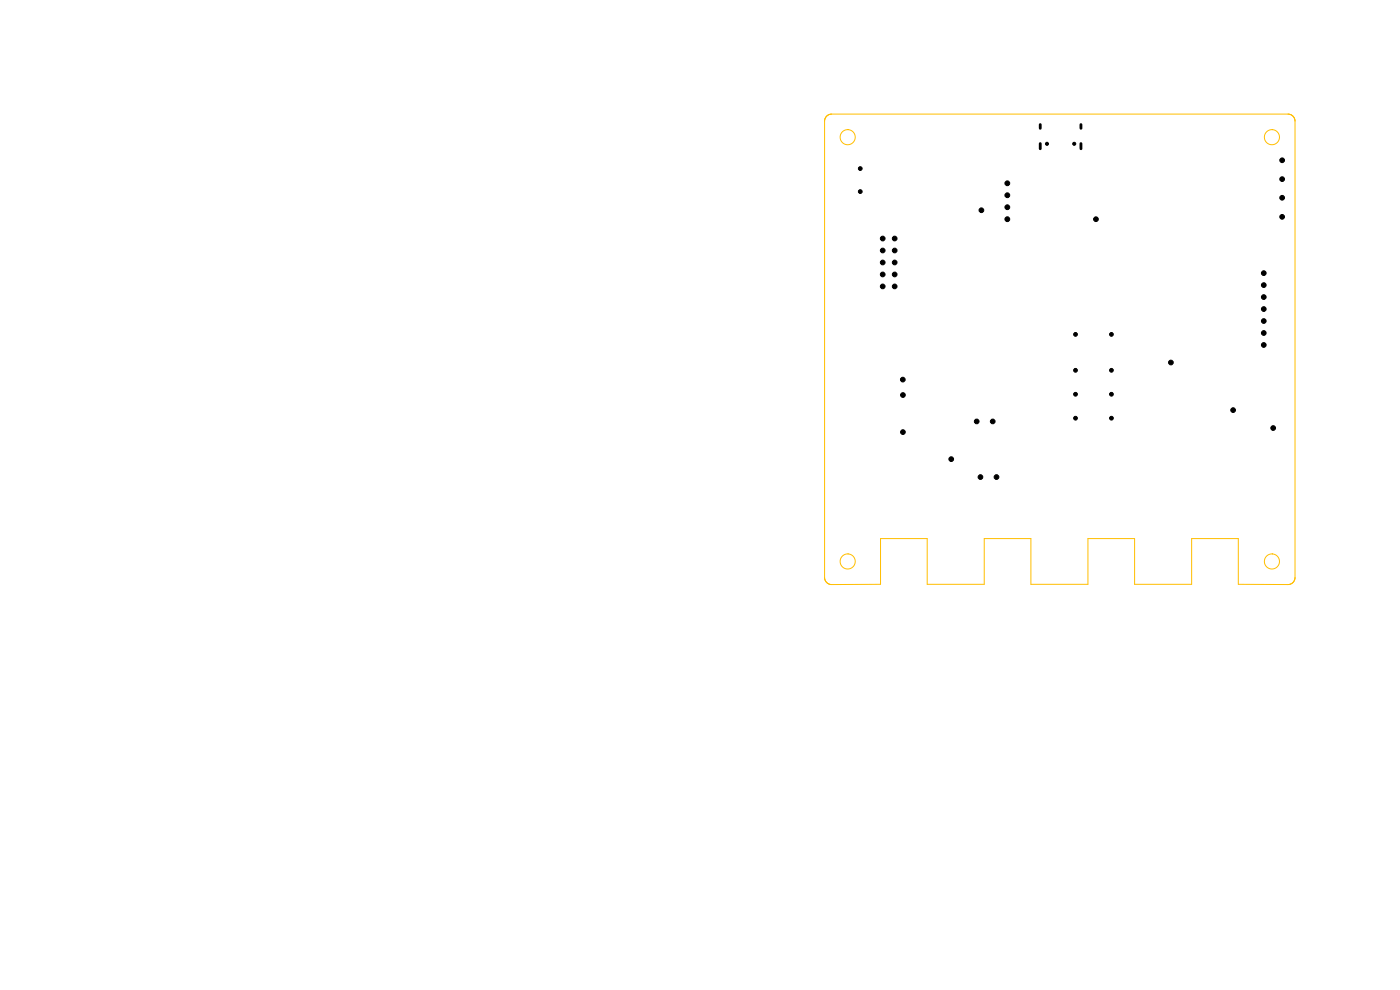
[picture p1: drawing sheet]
<svg xmlns="http://www.w3.org/2000/svg" width="297mm" height="210mm" viewBox="0 0 297 210" stroke-linecap="round" stroke-linejoin="round" font-family="sans-serif">
<g fill="none" stroke="#ffbe00" stroke-width=".21">
<path d="M175.4 24.6l.4-.3 .6-.1h96.8l.6 .1 .5 .3 .3 .5 .1 .6v96.8l-.1 .6-.3 .5-1 .4h-10.6v-9.7h-9.9v9.7h-12.1v-9.7h-9.9v9.7h-12.1v-9.7h-9.9v9.7h-12.1v-9.7h-9.9v9.7h-10.4l-1-.4-.4-.5-.1-.6v-96.8l.1-.6z"/>
<circle cx="179.8" cy="29.1" r="1.6"/>
<circle cx="269.8" cy="29.1" r="1.6"/>
<circle cx="179.8" cy="119.1" r="1.6"/>
<circle cx="269.8" cy="119.1" r="1.6"/>
</g>
<g fill="#000" stroke="#000" stroke-width=".21">
<circle cx="182.5" cy="35.8" r=".4"/>
<circle cx="213.7" cy="38.9" r=".51"/>
<circle cx="222.1" cy="30.5" r=".33"/>
<circle cx="227.9" cy="30.5" r=".33"/>
<circle cx="272" cy="34" r=".5"/>
<circle cx="272" cy="38" r=".5"/>
<circle cx="182.5" cy="40.6" r=".4"/>
<circle cx="187.3" cy="58.2" r=".5"/>
<circle cx="187.3" cy="53.1" r=".5"/>
<circle cx="187.3" cy="55.7" r=".5"/>
<circle cx="187.3" cy="50.6" r=".5"/>
<circle cx="189.8" cy="58.2" r=".5"/>
<circle cx="189.8" cy="50.6" r=".5"/>
<circle cx="189.8" cy="53.1" r=".5"/>
<circle cx="189.8" cy="55.7" r=".5"/>
<circle cx="208.2" cy="44.6" r=".5"/>
<circle cx="213.7" cy="46.5" r=".51"/>
<circle cx="213.7" cy="44" r=".51"/>
<circle cx="213.7" cy="41.4" r=".51"/>
<circle cx="232.5" cy="46.5" r=".5"/>
<circle cx="268.1" cy="57.9" r=".5"/>
<circle cx="272" cy="46" r=".5"/>
<circle cx="272" cy="42" r=".5"/>
<circle cx="187.3" cy="60.8" r=".5"/>
<circle cx="189.8" cy="60.8" r=".5"/>
<circle cx="228.2" cy="78.6" r=".4"/>
<circle cx="228.2" cy="70.9" r=".4"/>
<circle cx="235.8" cy="78.6" r=".4"/>
<circle cx="235.8" cy="70.9" r=".4"/>
<circle cx="248.4" cy="76.9" r=".5"/>
<circle cx="268.1" cy="68.1" r=".5"/>
<circle cx="268.1" cy="70.6" r=".5"/>
<circle cx="268.1" cy="65.6" r=".5"/>
<circle cx="268.1" cy="60.5" r=".5"/>
<circle cx="268.1" cy="73.2" r=".5"/>
<circle cx="268.1" cy="63" r=".5"/>
<circle cx="191.5" cy="80.5" r=".5"/>
<circle cx="191.5" cy="91.7" r=".5"/>
<circle cx="191.5" cy="83.8" r=".5"/>
<circle cx="201.8" cy="97.4" r=".5"/>
<circle cx="207.2" cy="89.4" r=".5"/>
<circle cx="210.6" cy="89.4" r=".5"/>
<circle cx="228.2" cy="83.6" r=".4"/>
<circle cx="228.2" cy="88.7" r=".4"/>
<circle cx="235.8" cy="88.7" r=".4"/>
<circle cx="235.8" cy="83.6" r=".4"/>
<circle cx="261.6" cy="87" r=".5"/>
<circle cx="270.1" cy="90.8" r=".5"/>
<circle cx="208" cy="101.2" r=".5"/>
<circle cx="211.4" cy="101.2" r=".5"/>
</g>
<path d="M220.7 26.4v.8M220.7 30.5v1.1M229.3 26.4v.8M229.3 30.5v1.1" fill="none" stroke="#000" stroke-width=".6"/>
</svg>
